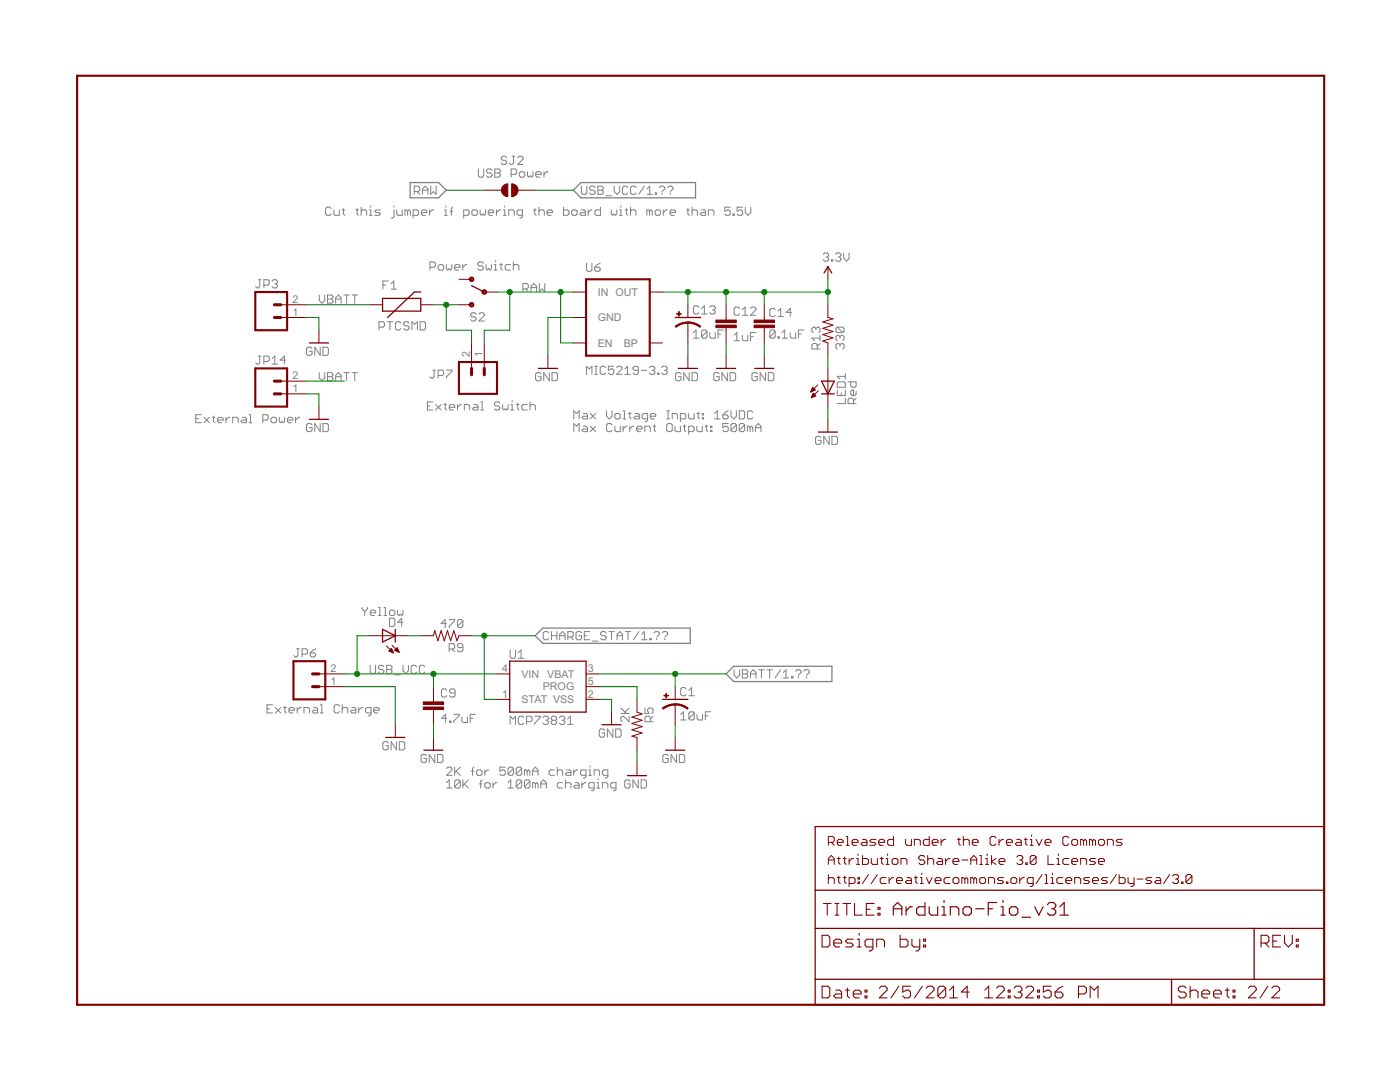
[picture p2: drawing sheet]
<svg xmlns="http://www.w3.org/2000/svg" width="279mm" height="216mm" viewBox="0 0 279 216" stroke-linecap="round" stroke-linejoin="round" font-family="sans-serif">
<defs><g id="words">
<g font-size="2.4" fill="#808080">
<text x="119.3" y="59">IN OUT</text>
<text x="58.4" y="63">1</text>
<text x="58.4" y="60.5">2</text>
<text x="119.3" y="64.1">GND</text>
<text x="93.8" y="71.2" transform="rotate(-90 93.8 71.2)">2</text>
<text x="96.3" y="71.2" transform="rotate(-90 96.3 71.2)">1</text>
<text x="119.3" y="69.2">EN</text>
<text x="124.5" y="69.2">BP</text>
<text x="58.4" y="75.7">2</text>
<text x="58.4" y="78.2">1</text>
<text x="66" y="136.6">1</text>
<text x="66" y="134.1">2</text>
<text x="100.2" y="134.1">4</text>
<text x="104.1" y="135.2">VIN VBAT</text>
<text x="108.3" y="137.8">PROG</text>
<text x="117.3" y="134.1">3</text>
<text x="117.3" y="136.6">5</text>
<text x="100.2" y="139.2">1</text>
<text x="104.1" y="140.3">STAT VSS</text>
<text x="117.3" y="139.2">2</text>
</g>
</g></defs>
<g fill="none" stroke="#808080" stroke-width=".2">
<path d="M82.7 38.2h.8l.3-.2v-.6l-.3-.3h-.8v1.7M83.2 38.2l.6 .6M84.3 38.8v-1.1l.6-.6 .5 .6v1.1M84.3 38h1.1M86 37.1v1.7l.5-.6 .5 .6v-1.7M95.5 33.7v1.4l.2 .2h.6l.2-.2v-1.4M98.2 34l-.3-.3h-.5l-.3 .3v.3l.3 .2h.5l.3 .3v.3l-.3 .2h-.5l-.3-.2M98.7 33.7h.8l.3 .3v.3l-.3 .2 .3 .3v.3l-.3 .2h-.8zM98.7 34.5h.8M101.1 31.5l-.3-.3h-.5l-.3 .3v.2l.3 .3h.5l.3 .3v.2l-.3 .3h-.5l-.3-.3M102 34.8h.8l.3-.3v-.5l-.3-.3h-.8v1.6M102.2 31.2h.6"/>
<path d="M102.5 31.2v1.3l-.3 .3h-.3l-.2-.3M103.3 31.5l.3-.3h.5l.3 .3v.2l-1.1 1.1h1.1M103.7 34.5l.2-.2h.6l.2 .2v.6l-.2 .2h-.6l-.2-.2zM105.3 34.3v.8l.3 .2 .2-.2 .3 .2 .3-.2v-.8M106.9 34.8h1.1v-.3l-.3-.2h-.5l-.3 .2v.6l.3 .2h.5M108.6 34.3v1M109.4 34.3h-.3l-.5 .5M116 37.1v1.4l.3 .3h.5l.3-.3v-1.4M118.8 37.4l-.3-.3h-.6l-.2 .3v.3l.2 .3h.6l.3 .2v.3l-.3 .3h-.6l-.2-.3M119.3 37.1h.8l.3 .3v.3l-.3 .3 .3 .2v.3l-.3 .3h-.8zM119.3 38h.8M120.9 39.1h1.1"/>
<path d="M122.6 37.1v1.1l.5 .6 .6-.6v-1.1M125.3 37.4l-.3-.3h-.5l-.3 .3v1.1l.3 .3h.5l.3-.3M126.9 37.4l-.2-.3h-.6l-.2 .3v1.1l.2 .3h.6l.2-.3M128.6 37.1l-1.1 1.7M129.1 37.7l.6-.6v1.7M129.1 38.8h1.1M130.8 38.5h.2v.3h-.2zM131.6 37.4l.2-.3h.6l.3 .3v.3l-.6 .5M132.1 38.5v.3M133.2 37.4l.3-.3h.5l.3 .3v.3l-.5 .5M133.8 38.5v.3M51.6 55.8h.5"/>
<path d="M51.8 55.8v1.4l-.2 .2h-.3l-.3-.2M52.7 56.9h.8l.2-.3v-.5l-.2-.3h-.8v1.6M54.3 56.1l.3-.3h.5l.3 .3v.2l-.3 .3M54.8 56.6h.3M55.1 56.6l.3 .3v.3l-.3 .2h-.5l-.3-.2M63.7 58.9v1l.6 .6 .5-.6v-1M65.4 58.9h.8l.2 .2v.3l-.2 .3 .2 .2v.3l-.2 .3h-.8zM65.4 59.7h.8M66.1 41.6l-.3-.3h-.5l-.3 .3v1.1l.3 .3h.5l.3-.3M66.6 41.9v.8l.3 .3h.8v-1.1M67 59.7h1.1M68.3 41.9h.5"/>
<path d="M68.5 41.6v1.1l.3 .3M68.6 58.9h1.1M69.2 58.9v1.6M70.3 58.9h1.1M70.8 58.9v1.6M71 41.9h.5M71.3 41.6v1.1l.2 .3M72.1 42.1l.2-.2h.6l.3 .2v.9M72.1 41.3v1.7M73.7 43h.6M73.7 41.9h.3v1.1M74 41.1v.2"/>
<path d="M75.9 41.9h-.8l-.3 .2 .3 .3h.5l.3 .3-.3 .3h-.8M76.4 56.9h.6M77.5 56.1h-1.1v1.6M78.1 56.6l.5-.5v1.6M78.1 57.7h1M78.6 41.9v1.3l-.2 .3h-.3M78.6 41.1v.2M79.2 41.9v.8l.2 .3h.9v-1.1M81.3 42.1l-.2-.2h-.3v1.1M81.3 42.1v.9M81.3 42.1l.3-.2 .3 .2v.9M82.4 43h.9l.2-.3v-.6l-.2-.2h-.9v1.6"/>
<path d="M84.1 42.4h1.1v-.3l-.3-.2h-.6l-.2 .2v.6l.2 .3h.6M85.7 41.9v1.1M85.8 53.3h.8l.3-.2v-.6l-.3-.2h-.8v1.6M86.5 41.9h-.2l-.6 .5M87.4 53.1l.3-.3h.6l.2 .3v.5l-.2 .3h-.6l-.3-.3zM88.7 43h.6M88.7 41.9h.3v1.1M89 41.1v.2M89.1 52.8v.8l.3 .3 .2-.3 .3 .3 .3-.3v-.8M89.8 42.1h.6M90.4 41.3l-.3 .3v1.4M90.7 53.3h1.1v-.2l-.3-.3h-.5l-.3 .3v.5l.3 .3h.5"/>
<path d="M92.4 52.8v1.1M92.5 43h.9l.2-.3v-.6l-.2-.2h-.9v1.6M93.2 52.8h-.3l-.5 .5M94.2 42.1l.2-.2h.6l.3 .2v.6l-.3 .3h-.6l-.2-.3zM95.8 41.9v.8l.3 .3 .3-.3 .2 .3 .3-.3v-.8M96.5 52.5l-.3-.2h-.6l-.2 .2v.3l.2 .3h.6l.3 .2v.3l-.3 .3h-.6l-.2-.3M97 52.8v.8l.3 .3 .2-.3 .3 .3 .3-.3v-.8M97.5 42.4h1v-.3l-.2-.2h-.6l-.2 .2v.6l.2 .3h.6M98.6 53.9h.6M98.6 52.8h.3v1.1M98.9 52v.3M99.1 41.9v1.1"/>
<path d="M99.7 52.8h.6M99.9 41.9h-.3l-.5 .5M100 52.5v1.1l.3 .3M100.5 43h.5M100.5 41.9h.2v1.1M100.7 41.1v.2M101.5 43v-1.1h.9l.2 .2v.9M101.9 52.8h-.8l-.3 .3v.5l.3 .3h.8M102.4 53.1l.3-.3h.6l.2 .3v.8M102.4 52.3v1.6M104.3 43h-.8l-.3-.3v-.6l.3-.2h.8v1.3l-.3 .3h-.3M104.4 57.7h.8l.2-.3v-.5l-.2-.3h-.8v1.6"/>
<path d="M104.9 57.7l.5 .5M106 58.2v-1.1l.5-.5 .6 .5v1.1M106 57.4h1.1M106.4 41.9h.6M106.7 41.6v1.1l.3 .3M107.5 42.1l.3-.2h.6l.2 .2v.9M107.5 41.3v1.7M107.6 56.6v1.6l.6-.5 .5 .5v-1.6M109.2 42.4h1.1v-.3l-.3-.2h-.5l-.3 .2v.6l.3 .3h.5M112.5 41.3v1.7h.8l.2-.3v-.6l-.2-.2h-.8M114.1 42.1l.3-.2h.5l.3 .2v.6l-.3 .3h-.5l-.3-.3zM116 41.9h.5l.3 .2v.9h-.8l-.3-.3 .3-.3h.8"/>
<path d="M117.1 52.5v1.4l.2 .2h.6l.2-.2v-1.4M117.4 41.9v1.1M118.2 41.9h-.3l-.5 .5M118.7 53.3h.8l.3 .3v.3l-.3 .2h-.5l-.3-.2zM119.8 52.5l-.6 .3-.5 .5M119.8 41.3v1.7h-.8l-.3-.3v-.6l.3-.2h.8M122 41.9v.8l.3 .3 .3-.3 .2 .3 .3-.3v-.8M123.6 43h.6M123.6 41.9h.3v1.1M123.9 41.1v.2M124.7 41.9h.6M125 41.6v1.1l.3 .3"/>
<path d="M125.8 42.1l.3-.2h.5l.3 .2v.9M125.8 41.3v1.7M129.6 42.1l-.2-.2h-.3v1.1M129.6 42.1v.9M129.6 42.1l.3-.2 .3 .2v.9M130.7 42.1l.3-.2h.6l.2 .2v.6l-.2 .3h-.6l-.3-.3zM132.4 41.9v1.1M133.2 41.9h-.3l-.5 .5M133.7 42.4h1.1v-.3l-.2-.2h-.6l-.3 .2v.6l.3 .3h.6M137 41.9h.6M137.3 41.6v1.1l.3 .3M138.1 42.1l.3-.2h.5l.3 .2v.9"/>
<path d="M138.1 41.3v1.7M140 41.9h.5l.3 .2v.9h-.8l-.3-.3 .3-.3h.8M141.4 43v-1.1h.8l.3 .2v.9M145.7 41.3h-1v.8l.5-.2h.3l.2 .2v.6l-.2 .3h-.6l-.2-.3M146.3 42.7h.3v.3h-.3zM148.2 41.3h-1.1v.8l.6-.2h.2l.3 .2v.6l-.3 .3h-.5l-.3-.3M148.7 41.3v1.1l.6 .6 .5-.6v-1.1M164.3 50.8l.2-.3h.6l.3 .3v.2l-.3 .3M164.8 51.3h.3M165.1 51.3l.3 .3v.2l-.3 .3h-.6l-.2-.3M165.9 51.8h.3v.3h-.3zM166.8 50.8l.2-.3h.6l.2 .3v.2l-.2 .3"/>
<path d="M167.3 51.3h.3M167.6 51.3l.2 .3v.2l-.2 .3h-.6l-.2-.3M168.4 50.5v1.1l.5 .5 .6-.5v-1.1M51.6 71.1h.5M51.8 71.1v1.3l-.2 .3h-.3l-.3-.3M52.7 72.1h.8l.2-.2v-.6l-.2-.2h-.8v1.6M54.3 72.7h1.1M54.3 71.6l.5-.5v1.6M57 71.9h-1.1l.8-.8v1.6M62.3 69.5l-.3-.2h-.6l-.2 .2v1.1l.2 .3h.6l.3-.3v-.5h-.6M63.7 74.4v1l.6 .6 .5-.6v-1M63.9 69.3v1.6l-1.1-1.6v1.6"/>
<path d="M64.5 69.3h.8l.2 .2v1.1l-.2 .3h-.8zM65.4 74.4h.8l.2 .2v.3l-.2 .3 .2 .2v.3l-.2 .3h-.8zM65.4 75.2h.8M67 75.2h1.1M67 60.5v-1.1l.5-.5 .6 .5v1.1M67 76v-1.1l.5-.5 .6 .5v1.1M68.6 74.4h1.1M69.2 74.4v1.6M70.3 74.4h1.1M70.8 74.4v1.6M75.6 65.3h.9l.2-.3v-.5l-.2-.3h-.9v1.6M77.3 64.2h1.1"/>
<path d="M77.8 64.2v1.6M80 64.5l-.3-.3h-.5l-.3 .3v1.1l.3 .2h.5l.3-.2M81.6 64.5l-.2-.3h-.6l-.2 .3v.2l.2 .3h.6l.2 .3v.3l-.2 .2h-.6l-.2-.2M82.2 65.8v-1.6l.5 .5 .6-.5v1.6M83.8 64.2h.8l.3 .3v1.1l-.3 .2h-.8zM86.4 73.9h.5M86.6 73.9v1.3l-.2 .3h-.3l-.3-.3M87.4 74.9h.9l.2-.2v-.6l-.2-.2h-.9v1.6M89.1 73.9h1.1v.2l-1.1 1.1v.3M95 62.7l-.2-.3h-.6l-.3 .3v.2l.3 .3h.6l.2 .3v.3l-.2 .3h-.6l-.3-.3M95.6 62.7l.2-.3h.6l.3 .3v.2l-1.1 1.2h1.1M102.2 79.9v.3"/>
<path d="M108 74.6l-.3-.2h-.5l-.3 .2v1.1l.3 .3h.5l.3-.3v-.5h-.6M109.6 74.4v1.6l-1.1-1.6v1.6M110.2 74.4h.8l.3 .2v1.1l-.3 .3h-.8zM117.1 74.7v-1.6l.5 .5 .5-.5v1.6M118.7 74.7h.5M118.7 73.1h.5M119 73.1v1.6M120.9 73.3l-.3-.2h-.5l-.3 .2v1.1l.3 .3h.5l.3-.3M122.5 73.1h-1.1v.8l.6-.3h.2l.3 .3v.5l-.3 .3h-.5l-.3-.3M123.1 73.3l.2-.2h.6l.2 .2v.3l-1 1.1h1M124.7 74.7h1.1M124.7 73.6l.5-.5v1.6"/>
<path d="M127.4 73.9h-.8l-.3-.3v-.3l.3-.2h.5l.3 .2v1.1l-.3 .3h-.5l-.3-.3M128 73.9h1.1M129.6 73.3l.3-.2h.5l.3 .2v.3l-.3 .3M130.1 73.9h.3M130.4 73.9l.3 .3v.2l-.3 .3h-.5l-.3-.3M131.2 74.4h.3v.3h-.3zM132.1 73.3l.2-.2h.6l.2 .2v.3l-.2 .3M132.6 73.9h.3M132.9 73.9l.2 .3v.2l-.2 .3h-.6l-.2-.3M135.9 74.6l-.3-.2h-.5l-.3 .2v1.1l.3 .3h.5l.3-.3v-.5h-.5M137.5 74.4v1.6l-1-1.6v1.6M138.1 74.4h.8l.3 .2v1.1l-.3 .3h-.8z"/>
<path d="M138.4 66.4l.5-.6v1.7M138.4 67.5h1.1M139.5 61.3l-.3-.3h-.5l-.3 .3v1.1l.3 .3h.5l.3-.3M140 62.7h1.1M140 61.6l.6-.6v1.7M141.1 66.1v1.1l-.3 .3h-.5l-.3-.3M141.1 66.1l-.3-.3h-.5l-.3 .3v1.1M141.1 66.1l-1.1 1.1M141.6 66.4v.8l.3 .3h.8v-1.1M141.6 61.3l.3-.3h.6l.2 .3v.3l-.2 .2M142.2 61.8h.3M142.5 61.8l.2 .3v.3l-.2 .3h-.6l-.3-.3"/>
<path d="M143.3 66.7h.5M143.5 74.6l-.2-.2h-.6l-.2 .2v1.1l.2 .3h.6l.2-.3v-.5h-.5M144.4 65.8h-1.1v1.7M145.2 74.4v1.6l-1.1-1.6v1.6M145.7 74.4h.8l.3 .2v1.1l-.3 .3h-.8zM146.5 66.9l.5-.5v1.6M146.5 68h1.1M147.6 61.6l-.3-.3h-.5l-.3 .3v1l.3 .3h.5l.3-.3M148.1 66.9v.8l.3 .3h.8v-1.1M148.1 62.9h1.1M148.1 61.8l.6-.5v1.6M149.8 61.6l.3-.3h.5l.3 .3v.2l-1.1 1.1h1.1"/>
<path d="M149.8 67.2h.5M150.9 66.4h-1.1v1.6M151.2 74.6l-.3-.2h-.6l-.2 .2v1.1l.2 .3h.6l.3-.3v-.5h-.6M152.8 74.4v1.6l-1.1-1.6v1.6M153.3 74.4h.9l.2 .2v1.1l-.2 .3h-.9zM154.7 66.1v1.1l-.3 .3h-.5l-.3-.3M154.7 66.1l-.3-.3h-.5l-.3 .3v1.1M154.7 61.8l-.3-.3h-.5l-.3 .3v1.1l.3 .3h.5l.3-.3M154.7 66.1l-1.1 1.1M155.3 67.2h.2v.3h-.2zM155.3 63.2h1M155.3 62.1l.5-.6v1.7"/>
<path d="M156.1 67.5h1.1M156.1 66.4l.5-.6v1.7M157.7 66.4v.8l.3 .3h.8v-1.1M158 62.3h-1.1l.8-.8v1.7M159.3 66.7h.6M160.4 65.8h-1.1v1.7M162.8 65.5l-.2-.2h-.3l-.3 .2v.6l.3 .3M162.8 65.5l.3-.2h.3l.3 .2v.6l-.3 .3M162.8 65.5v.3M163.1 69.6v-.8l-.3-.3h-.5l-.3 .3v.8h1.7M163.7 67.5h-1.7l.6 .5M163.7 68.5l-.6 .6"/>
<path d="M163.7 66.9v1.1M167.1 65.3h1.1l.2 .2v.6l-.2 .3M167.1 65.3l-.3 .2v.6l.3 .3h1.1M167.1 65.3l1.1 1.1M167.1 77.8v1.1h1.6v-1.1M167.3 76.2h1.1l.3 .3v.8h-1.6v-.8zM167.6 67.2l.3-.3h.3l.2 .3v.5l-.2 .3M167.6 68.8l-.2-.3h-.3l-.3 .3v.6l.3 .2M167.6 67.2l-.2-.3h-.3l-.3 .3v.5l.3 .3M167.6 68.8l.3-.3h.3l.2 .3v.6l-.2 .2M167.6 67.2v.3M167.6 68.8v.3"/>
<path d="M167.9 78.4v.5M168.7 79.5v1h-1.6M168.7 74.5v1.1M168.7 75.1h-1.6l.5 .5M169.2 76.2h1.7v.8l-.3 .3h-.5l-.3-.3v-.8M170.9 78.1v.5l-.3 .3h-.5l-.3-.3v-.5l.3-.3h.2v1.1M170.9 79.5l-.6 .5M39.1 83.5h.5M40.2 82.7h-1.1v1.6h1.1M40.7 83.3l1.1 1M41.8 83.3l-1.1 1M42.4 83.3h.5"/>
<path d="M42.6 83v1.1l.3 .2M43.5 83.8h1v-.3l-.2-.2h-.6l-.2 .2v.6l.2 .2h.6M45.1 83.3v1M45.9 83.3h-.3l-.5 .5M46.4 84.3v-1h.9l.2 .2v.8M48.4 83.3h.5l.3 .2v.8h-.8l-.3-.2 .3-.3h.8M49.7 82.7h.3v1.6M49.7 84.3h.6M52.5 83.8h.8l.2-.3v-.5l-.2-.3h-.8v1.6M54.1 83.5l.3-.2h.5l.3 .2v.6l-.3 .2h-.5l-.3-.2zM55.7 83.3v.8l.3 .2 .3-.2 .2 .2 .3-.2v-.8M57.4 83.8h1v-.3l-.2-.2h-.6l-.2 .2v.6l.2 .2h.6"/>
<path d="M59 83.3v1M59.8 83.3h-.3l-.5 .5M62.3 84.8l-.3-.3h-.6l-.2 .3v1.1l.2 .2h.6l.3-.2v-.6h-.6M63.9 84.5v1.6l-1.1-1.6v1.6M64.5 84.5h.8l.2 .3v1.1l-.2 .2h-.8zM85.3 81h.6M86.4 80.2h-1.1v1.6h1.1M86.9 80.7l1.1 1.1M88 80.7l-1.1 1.1M88.6 80.7h.5M88.9 80.5v1.1l.2 .2M89.7 81.3h1.1v-.3l-.3-.3h-.6l-.2 .3v.6l.2 .2h.6"/>
<path d="M91.3 80.7v1.1M92.1 80.7h-.3l-.5 .6M92.7 81.8v-1.1h.8l.2 .3v.8M94.6 80.7h.5l.3 .3v.8h-.8l-.3-.2 .3-.3h.8M95.9 80.2h.3v1.6M95.9 81.8h.6M99.8 80.5l-.3-.3h-.5l-.3 .3v.2l.3 .3h.5l.3 .3v.3l-.3 .2h-.5l-.3-.2M100.3 80.7v.9l.3 .2 .3-.2 .2 .2 .3-.2v-.9M101.9 81.8h.6M101.9 80.7h.3v1.1M103 80.7h.6M103.3 80.5v1.1l.3 .2"/>
<path d="M105.2 80.7h-.8l-.3 .3v.6l.3 .2h.8M105.8 80.2v1.6M105.8 81l.2-.3h.6l.2 .3v.8M114.5 83.6v-1.6l.6 .5 .5-.5v1.6M114.5 86.1v-1.6l.6 .5 .5-.5v1.6M116.4 82.5h.6l.2 .3v.8h-.8l-.3-.3 .3-.2h.8M116.4 85h.6l.2 .3v.8h-.8l-.3-.2 .3-.3h.8M117.8 82.5l1.1 1.1M117.8 85l1.1 1.1M118.9 82.5l-1.1 1.1M118.9 85l-1.1 1.1M121.1 82v1.1l.5 .5 .6-.5v-1.1"/>
<path d="M122.2 84.8l-.3-.3h-.6l-.2 .3v1.1l.2 .2h.6l.3-.2M122.7 85v.9l.3 .2h.8v-1.1M123 82.5h.5l.3 .3v.5l-.3 .3h-.5l-.3-.3v-.5zM124.3 83.6h.6M124.3 82h.3v1.6M124.3 85v1.1M125.1 85h-.2l-.6 .6M125.4 82.5h.6M125.7 82.2v1.1l.3 .3M125.7 85v1.1M126.5 85h-.3l-.5 .6M126.8 82.5h.5l.3 .3v.8h-.8l-.3-.3 .3-.2h.8"/>
<path d="M127.1 85.6h1v-.3l-.2-.3h-.6l-.2 .3v.6l.2 .2h.6M128.7 86.1v-1.1h.8l.3 .3v.8M129.2 83.6h-.8l-.3-.3v-.5l.3-.3h.8v1.4l-.2 .2h-.3M129.8 83.1h1.1v-.3l-.3-.3h-.5l-.3 .3v.5l.3 .3h.5M130.3 85h.6M130.6 84.8v1.1l.3 .2M133.1 83.6h.5M133.1 82h.5M133.1 84.8l.2-.3h.6l.3 .3v1.1l-.3 .2h-.6l-.2-.2zM133.3 82v1.6M134.2 83.6v-1.1h.8l.2 .3v.8M134.7 85v.9l.3 .2h.8v-1.1"/>
<path d="M135.8 83.6h.8l.3-.3v-.5l-.3-.3h-.8v1.6M136.3 85h.6M136.6 84.8v1.1l.3 .2M137.4 82.5v.8l.3 .3h.8v-1.1M137.4 86.1h.8l.3-.2v-.6l-.3-.3h-.8v1.7M139.1 82.5h.5M139.1 85v.9l.2 .2h.8v-1.1M139.3 82.2v1.1l.3 .3M140.2 82.5h.2v.3h-.2zM140.2 83.3h.2v.3h-.2zM140.7 85h.5M141 84.8v1.1l.2 .2"/>
<path d="M141.8 85h.3v.3h-.3zM141.8 85.9h.3v.2h-.3zM142.6 83.6h1.1M142.6 82.5l.6-.5v1.6M144.3 82.8h.8l.2 .3v.2l-.2 .3h-.6l-.2-.3zM145.3 82l-.5 .2-.5 .6M145.3 84.5h-1v.8l.5-.3h.3l.2 .3v.6l-.2 .2h-.6l-.2-.2M145.9 82v1.1l.5 .5 .6-.5v-1.1M147 84.8l-.3-.3h-.5l-.3 .3v1.1M147 84.8v1.1l-.3 .2h-.5l-.3-.2M147 84.8l-1.1 1.1M147.5 82h.8l.3 .2v1.1l-.3 .3h-.8z"/>
<path d="M148.6 84.8l-.3-.3h-.5l-.3 .3v1.1M148.6 84.8v1.1l-.3 .2h-.5l-.3-.2M148.6 84.8l-1.1 1.1M149.7 85.3l-.3-.3h-.2v1.1M149.7 85.3v.8M149.7 85.3l.3-.3 .2 .3v.8M150.2 82.2l-.2-.2h-.6l-.2 .2v1.1l.2 .3h.6l.2-.3M150.8 85.3h1.1M150.8 86.1v-1.1l.5-.5 .6 .5v1.1M163.9 87.3l-.3-.2h-.6l-.2 .2v1.1l.2 .3h.6l.3-.3v-.5h-.6M165.5 87.1v1.6l-1.1-1.6v1.6M166 87.1h.9l.2 .2v1.1l-.2 .3h-.9z"/>
<path d="M170.3 80.5v-.8l-.2-.2h-.6l-.3 .2v.8h1.7M59.2 129.5h.5M59.5 129.5v1.3l-.3 .3h-.3l-.3-.3M60.3 130.5h.8l.3-.2v-.6l-.3-.2h-.8v1.6M61.9 130.3h.8l.3 .2v.3l-.3 .3h-.5l-.3-.3zM63 129.5l-.5 .2-.6 .6M72.3 121.2v.3l.5 .5M72.8 122v.8M73.3 121.2v.3l-.5 .5M73.9 132.8v1.3l.2 .3h.6l.3-.3v-1.3M73.9 122.3h1.1v-.3l-.3-.2h-.5l-.3 .2v.6l.3 .2h.5M75.5 122.8h.6"/>
<path d="M75.5 121.2h.3v1.6M76.6 133l-.3-.2h-.5l-.3 .2v.3l.3 .3h.5l.3 .2v.3l-.3 .3h-.5l-.3-.3M76.6 122.8h.6M76.6 121.2h.3v1.6M77.2 132.8h.8l.2 .2v.3l-.2 .3 .2 .2v.3l-.2 .3h-.8zM77.2 133.6h.8M77.7 123.4h.8l.3 .2v1.1l-.3 .3h-.8zM78 121.8h.5l.3 .2v.6l-.3 .2h-.5l-.3-.2v-.6zM78.8 134.7h1.1M79.4 121.8v.8l.2 .2 .3-.2 .3 .2 .2-.2v-.8M80.4 132.8v1l.6 .6 .5-.6v-1M80.4 124.2h-1l.8-.8v1.6"/>
<path d="M83.1 133l-.2-.2h-.6l-.2 .2v1.1l.2 .3h.6l.2-.3M84.8 133l-.3-.2h-.5l-.3 .2v1.1l.3 .3h.5l.3-.3M89.1 124.4h-1.1l.8-.8v1.6M89.2 137.7l-.3-.2h-.5l-.3 .2v1.1l.3 .3h.5l.3-.3M89.6 123.6h1.1v.3l-1.1 1.1v.2M89.6 129.5h.9l.2-.3v-.5l-.2-.3h-.9v1.6M90.2 129.5l.5 .5M90.8 138.3h-.8l-.3-.3v-.3l.3-.2h.6l.2 .2v1.1l-.2 .3h-.6l-.3-.3M92.4 123.9l-.3-.3h-.5l-.3 .3v1.1M92.4 129.2h-.8l-.3-.2v-.3l.3-.3h.5l.3 .3v1.1l-.3 .2h-.5l-.3-.2M92.4 123.9v1.1l-.3 .2h-.5l-.3-.2M92.4 123.9l-1.1 1.1"/>
<path d="M101.8 129.7v1.4l.3 .2h.5l.3-.2v-1.4M103.4 131.3h1.1M103.4 130.3l.6-.6v1.6M109.5 126.3l-.3-.3h-.5l-.3 .3v1.1l.3 .3h.5l.3-.3M110 126v1.7M110 126.9h1.1M111.1 126v1.7M111.7 126.9h1.1M111.7 127.7v-1.1l.5-.6 .6 .6v1.1M113.3 127.1h.8l.3-.2v-.6l-.3-.3h-.8v1.7M113.9 127.1l.5 .6M116.1 126.3l-.3-.3h-.6l-.2 .3v1.1l.2 .3h.6l.3-.3v-.5h-.6"/>
<path d="M116.6 126.9h.5M117.7 126h-1.1v1.7h1.1M118.2 127.9h1.1M121 126.3l-.3-.3h-.6l-.2 .3v.3l.2 .3h.6l.3 .2v.3l-.3 .3h-.6l-.2-.3M121.5 126h1.1M122 126v1.7M123.1 126.9h1.1M123.1 127.7v-1.1l.6-.6 .5 .6v1.1M124.8 126h1.1M125.3 126v1.7M127.5 126l-1.1 1.7M128.1 127.7h1"/>
<path d="M128.1 126.6l.5-.6v1.7M129.7 127.4h.3v.3h-.3zM130.5 126.3l.3-.3h.5l.3 .3v.3l-.5 .5M131.1 127.4v.3M132.1 126.3l.3-.3h.6l.2 .3v.3l-.5 .5M132.7 127.4v.3M136.9 137.5l-.2-.3h-.6l-.3 .3v1.1l.3 .2h.6l.2-.2M137.5 138.8h1.1M137.5 137.8l.5-.6v1.6M146.5 133.6v1.1l.5 .6 .6-.6v-1.1M148.1 133.6h.9l.2 .3v.3l-.2 .3 .2 .2v.3l-.2 .3h-.9zM148.1 134.5h.9"/>
<path d="M149.8 135.3v-1.1l.5-.6 .6 .6v1.1M149.8 134.5h1.1M151.4 133.6h1.1M152 133.6v1.7M153.1 133.6h1M153.6 133.6v1.7M155.8 133.6l-1.1 1.7M156.3 135.3h1.1M156.3 134.2l.6-.6v1.7M158 135h.2v.3h-.2zM158.8 133.9l.3-.3h.5l.3 .3v.3l-.6 .5M159.3 135v.3"/>
<path d="M160.4 133.9l.3-.3h.5l.3 .3v.3l-.5 .5M161 135v.3M53.3 141.4h.5M54.4 140.6h-1.1v1.7h1.1M54.9 141.2l1.1 1.1M56 141.2l-1.1 1.1M56.6 141.2h.5M56.9 140.9v1.1l.2 .3M57.7 141.7h1.1v-.3l-.3-.2h-.6l-.2 .2v.6l.2 .3h.6M59.3 141.2v1.1M60.1 141.2h-.2l-.6 .5M60.7 142.3v-1.1h.8l.3 .2v.9"/>
<path d="M62.6 141.2h.5l.3 .2v.9h-.8l-.3-.3 .3-.3h.8M63.9 140.6h.3v1.7M63.9 142.3h.6M67.8 140.9l-.3-.3h-.5l-.3 .3v1.1l.3 .3h.5l.3-.3M68.3 141.4l.3-.2h.5l.3 .2v.9M68.3 140.6v1.7M70.2 141.2h.6l.2 .2v.9h-.8l-.2-.3 .2-.3h.8M71.6 141.2v1.1M72.4 141.2h-.3l-.5 .5M74 142.3h-.8l-.3-.3v-.6l.3-.2h.8v1.3l-.2 .3h-.3M74.6 141.7h1.1v-.3l-.3-.2h-.5l-.3 .2v.6l.3 .3h.5M77.5 148.3l-.3-.3h-.5l-.3 .3v1.1l.3 .2h.5l.3-.2v-.6h-.5"/>
<path d="M79.1 148v1.6l-1-1.6v1.6M79.7 148h.8l.3 .3v1.1l-.3 .2h-.8zM85.1 150.8l-.2-.3h-.6l-.3 .3v1.1l.3 .3h.6l.2-.3v-.6h-.5M86.8 150.5v1.7l-1.1-1.7v1.7M87.3 150.5h.8l.3 .3v1.1l-.3 .3h-.8zM89.1 153.4l.3-.3h.5l.3 .3v.2l-1.1 1.1h1.1M89.1 156.2l.6-.6v1.6M89.1 157.2h1.1M89.2 143.3h-1.1l.8-.8v1.7M89.7 143.9h.3v.3h-.3zM90.6 142.5h1v.3l-1 1.1v.3M90.7 153.1v1.6"/>
<path d="M91 153.9l.8 .8M91.8 155.9l-.2-.3h-.6l-.3 .3v1.1M91.8 153.1l-1.1 1.1M91.8 155.9v1.1l-.2 .2h-.6l-.3-.2M91.8 155.9l-1.1 1.1M92.2 143.1v.8l.3 .3h.8v-1.1M92.4 155.6v1.6M92.7 156.4l.8 .8M93.5 155.6l-1.1 1.1M93.8 143.3h.6M94 153.9h.6M94.6 153.1l-.3 .3v1.3"/>
<path d="M94.9 142.5h-1.1v1.7M95.1 153.9l.3-.3h.5l.3 .3v.5l-.3 .3h-.5l-.3-.3zM95.7 156.4h.5M96.2 155.6l-.3 .3v1.3M96.8 153.6v1.1M96.8 156.4l.2-.2h.6l.2 .2v.6l-.2 .2h-.6l-.2-.2zM97.6 153.6h-.3l-.5 .6M98.4 156.2v1M99.2 156.2h-.3l-.5 .5M100.8 153.1h-1v.8l.5-.3h.3l.2 .3v.5l-.2 .3h-.6l-.2-.3M101.4 157.2h1.1M101.4 156.2l.5-.6v1.6"/>
<path d="M101.8 144.5v-1.6l.6 .6 .5-.6v1.6M102.5 153.4v1l-.3 .3h-.5l-.3-.3M102.5 153.4l-.3-.3h-.5l-.3 .3v1M102.5 153.4l-1.1 1M104.1 153.4v1l-.3 .3h-.5l-.3-.3M104.1 153.4l-.3-.3h-.5l-.3 .3v1M104.1 155.9l-.3-.3h-.5l-.3 .3v1.1M104.1 155.9v1.1l-.3 .2h-.5l-.3-.2M104.1 153.4l-1.1 1M104.1 155.9l-1.1 1.1M104.5 143.2l-.2-.3h-.6l-.3 .3v1.1l.3 .2h.6l.2-.2M105.1 144h.8l.3-.3v-.5l-.3-.3h-.8v1.6"/>
<path d="M105.2 153.9l-.3-.3h-.2v1.1M105.2 153.9v.8M105.2 153.9l.3-.3 .2 .3v.8M105.7 155.9l-.2-.3h-.6l-.2 .3v1.1M105.7 155.9v1.1l-.2 .2h-.6l-.2-.2M105.7 155.9l-1 1.1M106.3 153.9h1.1M106.3 154.7v-1.1l.5-.5 .6 .5v1.1M106.7 142.9h1.1v.3l-1.1 1.1v.2M106.8 156.4l-.2-.2h-.3v1M106.8 156.4l.3-.2 .3 .2v.8M106.8 156.4v.8"/>
<path d="M107.9 156.4h1.1M107.9 157.2v-1l.6-.6 .5 .6v1M108.4 143.2l.2-.3h.6l.3 .3v.3l-.3 .2M108.9 143.7h.3M109.2 143.7l.3 .3v.3l-.3 .2h-.6l-.2-.2M110.3 143.7l-.3-.2v-.3l.3-.3h.5l.3 .3v.3l-.3 .2M110.3 143.7l-.3 .3v.3l.3 .2h.5l.3-.2v-.3l-.3-.3M110.3 143.7h.5M110.7 153.6h-.8l-.3 .3v.5l.3 .3h.8M111.2 153.9l.3-.3h.5l.3 .3v.8M111.2 153.1v1.6M111.6 143.2l.3-.3h.5l.3 .3v.3l-.3 .2"/>
<path d="M112.2 143.7h.2M112.3 156.2h-.8l-.3 .2v.6l.3 .2h.8M112.4 143.7l.3 .3v.3l-.3 .2h-.5l-.3-.2M112.8 156.4l.3-.2h.6l.2 .2v.8M112.8 155.6v1.6M113.1 153.6h.6l.2 .3v.8h-.8l-.3-.3 .3-.2h.8M113.3 144.5h1.1M113.3 143.5l.5-.6v1.6M114.5 153.6v1.1M114.8 156.2h.5l.3 .2v.8h-.8l-.3-.2 .3-.3h.8M115.3 153.6h-.3l-.5 .6M116.1 156.2v1"/>
<path d="M116.9 154.7h-.8l-.3-.3v-.5l.3-.3h.8v1.4l-.2 .2h-.3M116.9 156.2h-.2l-.6 .5M117.5 154.7h.5M117.5 153.6h.3v1.1M117.8 152.8v.3M118.6 154.7v-1.1h.8l.3 .3v.8M118.6 157.2h-.8l-.3-.2v-.6l.3-.2h.8v1.3l-.3 .3h-.3M119.1 157.2h.6M119.1 156.2h.3v1M119.4 155.3v.3M120.2 157.2v-1h.8l.3 .2v.8M120.7 145.7l-.3-.2h-.5l-.3 .2v1.1l.3 .3h.5l.3-.3v-.5h-.6"/>
<path d="M121.3 154.7h-.8l-.3-.3v-.5l.3-.3h.8v1.4l-.3 .2h-.2M122.3 145.5v1.6l-1.1-1.6v1.6M122.9 145.5h.8l.3 .2v1.1l-.3 .3h-.8zM122.9 157.2h-.8l-.2-.2v-.6l.2-.2h.8v1.3l-.2 .3h-.3M123.9 142.4h1.6M123.9 141.3l1.1 1.1M125.5 142.9v1.1l-1.1-1.1h-.2l-.3 .3v.5l.3 .3M125.5 141.3l-.8 .8M125.8 155.9l-.3-.3h-.6l-.2 .3v1.1l.2 .2h.6l.3-.2v-.6h-.6M127.4 155.6v1.6l-1.1-1.6v1.6M128 155.6h.8l.2 .3v1.1l-.2 .2h-.8zM128.7 141.3v1.1h.8l-.3-.8 .3-.3h.6l.2 .3v.5l-.2 .3"/>
<path d="M129.8 144v-.8l-.3-.3h-.5l-.3 .3v.8h1.6M130.3 142.9l-.5 .6M133.4 150.8l-.3-.3h-.5l-.3 .3v1.1l.3 .3h.5l.3-.3v-.6h-.6M135 150.5v1.7l-1.1-1.7v1.7M135.6 150.5h.8l.3 .3v1.1l-.3 .3h-.8zM135.8 142.6l.6-.6v1.7M135.8 143.7h1.1M138.6 142.3l-.3-.3h-.5l-.3 .3v1.1M138.6 142.3v1.1l-.3 .3h-.5l-.3-.3M138.6 142.3l-1.1 1.1M139.1 142.6v.8l.3 .3h.8v-1.1M140.8 142.8h.5"/>
<path d="M141.8 142h-1v1.7"/>
</g>
<path d="M81.9 36.4h5.6l1.5 1.6-1.5 1.5h-5.6zM114.4 38l1.6-1.6h22.8v3.1h-22.8zM106.8 126.9l1.5-1.6h29.5v3.1h-29.5zM146.4 132.9h19.6v3.1h-19.6l-1.5-1.5z" fill="none" stroke="#808080" stroke-width=".25"/>
<path d="M15.4 15.1h248.9v185.4h-248.9zM50.9 58.3h6.4v7.6h-6.4zM117 55.7h12.7v15.3h-12.7zM50.9 73.5h6.4v7.6h-6.4zM91.6 72.2h7.6v6.4h-7.6zM58.6 131.9h6.3v7.7h-6.3z" fill="none" stroke="#800000" stroke-width=".42"/>
<g fill="none" stroke="#800000" stroke-width=".25">
<path d="M76.3 59.5h7.7v2.6h-7.7zM84 58.3h-1.3l-5.3 5.1M94.1 57l2.5 1.3M164.5 54.5l.7-1.3 .8 1.3M61.7 68.4h3.9M107.4 73.5h3.9M134.7 63.4h5.1M135.4 73.5h3.8M143 73.5h3.8M150.6 73.5h3.8M164 76.1h2.5l-1.3 2.5zM164 78.6h2.5"/>
<path d="M61.7 83.7h3.9M163.3 86.2h3.8M76.3 125.6l2.6 1.3-2.6 1.2zM78.9 125.6v2.5M101.7 131.9h15.3v10.2h-15.3zM132.2 139.6h5.1M77 147.2h3.8M84.6 149.7h3.8M120.1 144.6h3.9M125.2 154.8h3.8M132.8 149.7h3.9M162.7 164.9h101.6v35.6h-101.6z"/>
<path d="M162.7 177.6h101.6M162.7 185.3h101.6M162.7 195.4h101.6M233.8 195.4v5.1M250.3 185.3v10.1"/>
</g>
<g fill="none" stroke="#800000" stroke-width=".21">
<path d="M164.1 186.6h1.1l.4 .4v1.6l-.4 .4h-1.1zM164.1 196.8h1.1l.4 .4v1.5l-.4 .4h-1.1zM164.3 180.3h1.6M165.1 180.3v2.3M166.4 188.2h1.6v-.4l-.4-.4h-.8l-.4 .4v.8l.4 .4h.8M166.6 180.3h.8M166.6 182.6h.8M166.8 197.6h.8l.4 .4v1.1h-1.2l-.4-.4 .4-.4h1.2M167 180.3v2.3M168.2 180.3h1.6M168.7 197.6h.8M169 180.3v2.3"/>
<path d="M169.1 197.2v1.5l.4 .4M170.3 198.3h1.6v-.3l-.4-.4h-.8l-.4 .4v.7l.4 .4h.8M170.3 187.4h-1.2l-.4 .4 .4 .4h.8l.4 .4-.4 .4h-1.2M170.5 180.3v2.3h1.6M171.1 189h.8M171.1 187.4h.4v1.6M171.5 186.2v.4M172.6 198.7h.4v.4h-.4zM172.6 197.6h.4v.4h-.4zM172.9 181.4h.8M174.2 189h-1.2l-.4-.4v-.8l.4-.4h1.2v2l-.4 .3h-.4M174.5 180.3h-1.6v2.3h1.6"/>
<path d="M175 189v-1.6h1.1l.4 .4v1.2M175.2 182.2h.4v.4h-.4zM175.2 181.1h.4v.3h-.4zM175.5 197.2l.4-.4h.8l.3 .4v.4l-1.5 1.5h1.5M179.4 196.8l-1.6 2.3M179.6 186.6v2.4h1.2l.4-.4v-.8l-.4-.4h-1.2M181.7 196.8h-1.5v1.2l.8-.4h.3l.4 .4v.7l-.4 .4h-.7l-.4-.4M182 187.4v1.2l.4 .4h1.2M183.6 187.4v2l-.4 .3h-.4M184.1 196.8l-1.6 2.3M184.3 188.6h.4v.4h-.4zM184.3 187.4h.4v.4h-.4z"/>
<path d="M184.8 197.2l.4-.4h.8l.4 .4v.4l-1.6 1.5h1.6M188.7 197.2v1.5l-.4 .4h-.7l-.4-.4M188.7 197.2l-.4-.4h-.7l-.4 .4v1.5M188.7 197.2l-1.5 1.5M189.5 199.1h1.6M189.5 197.6l.8-.8v2.3M193.4 198h-1.5l1.1-1.2v2.3M196.5 199.1h1.6M196.5 197.6l.8-.8v2.3M198.9 197.2l.4-.4h.7l.4 .4v.4l-1.5 1.5h1.5M201.2 198.7h.4v.4h-.4zM201.2 197.6h.4v.4h-.4z"/>
<path d="M202.4 197.2l.4-.4h.8l.3 .4v.4l-.3 .4M203.2 198h.4M203.6 198l.3 .3v.4l-.3 .4h-.8l-.4-.4M204.7 197.2l.4-.4h.8l.4 .4v.4l-1.6 1.5h1.6M207.1 198.7h.4v.4h-.4zM207.1 197.6h.4v.4h-.4zM209.8 196.8h-1.6v1.2l.8-.4h.4l.4 .4v.7l-.4 .4h-.8l-.4-.4M210.6 198h1.1l.4 .3v.4l-.4 .4h-.8l-.3-.4zM212.1 196.8l-.8 .4-.7 .8M215.2 198.3h1.2l.4-.3v-.8l-.4-.4h-1.2v2.3M217.6 199.1v-2.3l.8 .8 .7-.8v2.3M236.7 197.2l-.4-.4h-.7l-.4 .4v.4l.4 .4h.7l.4 .3v.4l-.4 .4h-.7l-.4-.4"/>
<path d="M237.5 198l.4-.4h.8l.4 .4v1.1M237.5 196.8v2.3M239.8 198.3h1.6v-.3l-.4-.4h-.8l-.4 .4v.7l.4 .4h.8M242.2 198.3h1.5v-.3l-.3-.4h-.8l-.4 .4v.7l.4 .4h.8M244.5 197.6h.8M244.9 197.2v1.5l.4 .4M246.1 198.7h.4v.4h-.4zM246.1 197.6h.4v.4h-.4zM249.1 197.2l.4-.4h.8l.4 .4v.4l-1.6 1.5h1.6M251.7 188.2h1.2l.3-.4v-.8l-.3-.4h-1.2v2.4M252.5 188.2l.7 .8M253 196.8l-1.5 2.3"/>
<path d="M253.8 197.2l.4-.4h.8l.4 .4v.4l-1.6 1.5h1.6M254 187.8h.8M255.6 186.6h-1.6v2.4h1.6M256.3 186.6v1.6l.8 .8 .8-.8v-1.6M258.7 188.6h.4v.4h-.4zM258.7 187.4h.4v.4h-.4z"/>
</g>
<g fill="none" stroke="#800000" stroke-width=".23">
<path d="M188.4 179.7v.4M200.2 179.7v.4M178.3 182.6v-1.7l.8-.8 .9 .8v1.7M178.3 181.3h1.7M180.8 180.9v1.7M182.1 180.9h-.4l-.9 .9M184.6 180.1v2.5h-1.3l-.4-.4v-.9l.4-.4h1.3M185.4 180.9v1.3l.5 .4h1.2v-1.7M188 180.9h.4v1.7M188 182.6h.8M189.7 182.6v-1.7h1.2l.4 .4v1.3M192.6 180.9h.8l.5 .4v.9l-.5 .4h-.8l-.4-.4v-.9z"/>
<path d="M194.7 181.3h1.7M197.2 181.3h.9M198.9 180.1h-1.7v2.5M199.8 180.9h.4v1.7M199.8 182.6h.8M201.4 181.3l.5-.4h.8l.4 .4v.9l-.4 .4h-.8l-.5-.4zM204 183h1.7M206.5 180.9l.8 1.7 .9-1.7M209 180.5l.4-.4h.9l.4 .4v.4l-.4 .4M209.9 181.3h.4M210.3 181.3l.4 .5v.4l-.4 .4h-.9l-.4-.4M211.5 182.6h1.7"/>
<path d="M211.5 180.9l.9-.8v2.5"/>
</g>
<g fill="none" stroke="#800000" stroke-width=".2">
<path d="M96.6 38h3.5M103.4 38h3.4M91.6 55.7h2.5M96.6 58.3h2.6M114.4 58.3h2.6M129.7 58.3h2.5M165.2 53.2v2.5M56 60.8h5.1M56 63.4h5.1M56 78.6h5.1M56 76.1h5.1M63.6 65.9v2.5"/>
<path d="M73.8 60.8h2.5M84 60.8h2.5M91.6 60.8h2.5M94.1 68.4v5.1M96.6 68.4v5.1M109.3 71v2.5M114.4 63.4h2.6M114.4 68.4h2.6M129.7 68.4h2.5M137.3 60.8v2.6M137.3 64.4v4M137.3 71v2.5"/>
<path d="M144.9 60.8v3.1M144.9 65.4v3M144.9 71v2.5M152.5 60.8v3.1M152.5 65.4v3M152.5 71v2.5M161.8 78.2h.1M161.9 78.1h.3M161.9 77.9h.6M162 77.8h.7M162 79.3h.1M162 79.1h.4"/>
<path d="M162 77.7h.6M162.1 77.6h.3M162.1 79h.6M162.1 77.4h.2M162.1 78.9h.7M162.2 77.3l-.4 .9M162.2 77.3l.5 .5-.9 .4M162.2 77.3h.1M162.2 78.8h.4M162.2 78.7h.3M162.3 78.5h.1M162.3 78.5l.5 .5-.9 .4z"/>
<path d="M163.2 76.8l-1.4 1.4M163.3 78l-1.4 1.4M165.2 60.8v2.6l1 .2-2 .6 2 .7-2 .6 2 .6-2 .7 2 .6-2 .7 1 .3v2.6M165.2 73.5v7.6M63.6 81.1v2.6M165.2 83.7v2.5M63.6 137h5.1M63.6 134.5h5.1M73.8 126.9h7.6M77.1 128.9l1.4 1.4M77.6 129.9l.5-.5 .4 .9zM77.7 129.9h.7"/>
<path d="M77.7 129.8h.6M77.8 129.7h.5M77.9 129.6h.3M78 130h.4M78.1 129.4h.1M78.3 128.8l1.4 1.4M78.3 130.2h.1M78.8 129.8l.5-.5 .4 .9zM78.8 129.7h.6M78.8 129.8h.7M79 129.6h.4M79.1 129.4h.2"/>
<path d="M79.1 129.9h.4M79.2 129.3h.1M79.4 130h.2M84 126.9h2.5l.3-1.1 .6 2.1 .6-2.1 .7 2.1 .6-2.1 .6 2.1 .7-2.1 .6 2.1 .4-1h2.5M86.5 137v3.1M99.2 134.5h2.5M99.2 139.6h2.5M117 137h2.5M117 134.5h2.5M117 139.6h2.5M127.1 139.6v2.5l1 .4-2 .6 2 .6-2 .7 2 .6-2 .6 2 .7-2 .6 1 .3v2.5M134.7 137v2.6"/>
<path d="M78.9 144.6v2.6M86.5 141.6v3M86.5 147.2v2.5M122 142.1v2.5M127.1 152.2v2.6M134.7 140.6v4M134.7 147.2v2.5M165.3 168.1h.9l.3-.3v-.6l-.3-.3h-.9v1.8M165.3 172.5v-1.2l.6-.6 .6 .6v1.2M165.3 174.5v1.8M165.3 175.4l.3-.3h.6l.3 .3v.9M165.3 171.6h1.2"/>
<path d="M165.9 168.1l.6 .6M167.1 168.1h1.2v-.3l-.3-.3h-.6l-.3 .3v.6l.3 .3h.6M167.1 171.3h.6M167.1 175.1h.6M167.4 171v1.2l.3 .3M167.4 174.8v1.2l.3 .3M168.3 171.3h.6M168.3 175.1h.6M168.6 171v1.2l.3 .3M168.6 174.8v1.2l.3 .3M168.9 166.9h.3v1.8M168.9 168.7h.6"/>
<path d="M169.5 171.3v1.2M169.5 176.3h.8l.3-.3v-.6l-.3-.3h-.8v1.8M170.1 168.1h1.1v-.3l-.3-.3h-.6l-.2 .3v.6l.2 .3h.6M170.3 171.3h-.2l-.6 .6M170.9 171.3h.3v1.2M170.9 172.5h.6M171.2 170.4v.3M171.2 175.1h.3v.3h-.3zM171.2 176h.3v.3h-.3zM172.1 167.5h.6l.3 .3v.9h-.9l-.3-.3 .3-.3h.9M172.1 170.7v1.8h.9l.3-.3v-.6l-.3-.3h-.9M173.3 174.5l-1.2 1.8"/>
<path d="M173.9 171.3v.9l.3 .3h.9v-1.2M174.8 167.5h-.9l-.3 .3 .3 .3h.6l.3 .3-.3 .3h-.9M175.1 174.5l-1.2 1.8M175.4 168.1h1.2v-.3l-.3-.3h-.6l-.3 .3v.6l.3 .3h.6M175.7 171.3h.6M176 171v1.2l.3 .3M176.8 171.3h.3v1.2M176.8 172.5h.6M176.8 175.1h-.8l-.3 .3v.6l.3 .3h.8M177.1 170.4v.3M177.4 175.1v1.2M178.3 166.9v1.8h-.9l-.3-.3v-.6l.3-.3h.9"/>
<path d="M178.3 171.3h.6l.3 .3v.6l-.3 .3h-.6l-.3-.3v-.6zM178.3 175.1h-.3l-.6 .6M178.9 175.7h1.2v-.3l-.3-.3h-.6l-.3 .3v.6l.3 .3h.6M179.8 172.5v-1.2h.9l.3 .3v.9M180.7 167.5v.9l.3 .3h.9v-1.2M181 175.1h.6l.3 .3v.9h-.9l-.3-.3 .3-.3h.9M182.5 168.7v-1.2h.9l.3 .3v.9M182.5 175.1h.6M182.8 174.8v1.2l.3 .3M183.7 175.1h.3v1.2M183.7 176.3h.6M184 174.2v.3"/>
<path d="M184.6 171l-.3-.3h-.6l-.3 .3v.3l.3 .3h.6l.3 .3v.3l-.3 .3h-.6l-.3-.3M184.8 175.1l.6 1.2 .6-1.2M185.1 171.6l.3-.3h.6l.3 .3v.9M185.1 170.7v1.8M185.4 166.9v1.8h-.8l-.3-.3v-.6l.3-.3h.8M186 168.1h1.2v-.3l-.3-.3h-.6l-.3 .3v.6l.3 .3h.6M186.6 175.7h1.2v-.3l-.3-.3h-.6l-.3 .3v.6l.3 .3h.6M187.2 171.3h.6l.3 .3v.9h-.9l-.3-.3 .3-.3h.9M187.8 167.5v1.2M188.7 167.5h-.3l-.6 .6M188.7 171.3v1.2M189.6 171.3h-.3l-.6 .6"/>
<path d="M189.6 175.1h-.9l-.3 .3v.6l.3 .3h.9M190.2 171.9h1.2v-.3l-.3-.3h-.6l-.3 .3v.6l.3 .3h.6M190.2 175.4l.3-.3h.6l.3 .3v.6l-.3 .3h-.6l-.3-.3zM191.1 167.5h.6M191.4 167.2v1.2l.3 .3M192 171.6h1.1M192.3 167.8l.3-.3h.5l.3 .3v.9M192.3 166.9v1.8M192.6 175.4l-.3-.3h-.3v1.2M192.6 175.4v.9M192.6 175.4l.2-.3 .3 .3v.9M193.7 171.6h1.2"/>
<path d="M193.7 172.5v-1.2l.6-.6 .6 .6v1.2M194 168.1h1.2v-.3l-.3-.3h-.6l-.3 .3v.6l.3 .3h.6M194.3 175.4l-.3-.3h-.3v1.2M194.3 175.4l.3-.3 .3 .3v.9M194.3 175.4v.9M195.5 172.5h.6M195.5 170.7h.3v1.8M195.8 175.1h.6l.3 .3v.6l-.3 .3h-.6l-.3-.3v-.6zM196.7 171.3h.3v1.2M196.7 172.5h.6M197 170.4v.3M197.3 176.3v-1.2h.9l.3 .3v.9"/>
<path d="M197.9 170.7v1.8M198.8 167.2l-.3-.3h-.6l-.3 .3v1.2l.3 .3h.6l.3-.3M198.8 171.3l-.9 .6 .9 .6M199.4 167.5v1.2M199.4 171.9h1.2v-.3l-.3-.3h-.6l-.3 .3v.6l.3 .3h.6M200.3 167.5h-.3l-.6 .6M200.3 175.1h-.9l-.3 .3 .3 .3h.6l.3 .3-.3 .3h-.9M200.9 168.1h1.1v-.3l-.3-.3h-.6l-.2 .3v.6l.2 .3h.6M200.9 176h.2v.3h-.2zM201.7 175.4l.3-.3h.6l.3 .3v.6l-.3 .3h-.6l-.3-.3zM202.9 167.5h.6l.3 .3v.9h-.9l-.3-.3 .3-.3h.9M202.9 171l.3-.3h.6l.3 .3v.3l-.3 .3"/>
<path d="M203.5 171.6h.3M203.5 175.1v1.2M203.8 171.6l.3 .3v.3l-.3 .3h-.6l-.3-.3M204.4 167.5h.6M204.4 175.1h-.3l-.6 .6M204.7 167.2v1.2l.3 .3M204.7 172.2h.3v.3h-.3zM205.6 168.7h.6M205.6 167.5h.3v1.2M205.9 166.6v.3M206.2 176.3h-.9l-.3-.3v-.6l.3-.3h.9v1.5l-.3 .3h-.3M206.8 167.5l.6 1.2 .6-1.2"/>
<path d="M206.8 171v1.2l-.3 .3h-.6l-.3-.3M206.8 171l-.3-.3h-.6l-.3 .3v1.2M206.8 171l-1.2 1.2M208 174.5l-1.2 1.8M208.6 168.1h1.1v-.3l-.3-.3h-.5l-.3 .3v.6l.3 .3h.5M208.6 176.3h.5M208.6 174.5h.3v1.8M209.1 170.7v1.8h1.2M209.7 175.1h.3v1.2M209.7 176.3h.6M210 174.2v.3M210.9 171.3h.3v1.2"/>
<path d="M210.9 172.5h.6M211.2 170.4v.3M212.1 175.1h-.9l-.3 .3v.6l.3 .3h.9M212.7 175.7h1.2v-.3l-.3-.3h-.6l-.3 .3v.6l.3 .3h.6M213.3 167.2l-.3-.3h-.6l-.3 .3v1.2l.3 .3h.6l.3-.3M213.3 171.3h-.9l-.3 .3v.6l.3 .3h.9M213.9 167.8l.3-.3h.6l.3 .3v.6l-.3 .3h-.6l-.3-.3zM213.9 171.9h1.2v-.3l-.3-.3h-.6l-.3 .3v.6l.3 .3h.6M214.5 176.3v-1.2h.9l.3 .3v.9M215.7 172.5v-1.2h.9l.3 .3v.9M216.3 167.8l-.3-.3h-.3v1.2M216.3 167.8v.9"/>
<path d="M216.3 167.8l.3-.3 .3 .3v.9M217.4 175.1h-.8l-.3 .3 .3 .3h.5l.3 .3-.3 .3h-.8M218 167.8l-.3-.3h-.3v1.2M218 167.8v.9M218 175.7h1.2v-.3l-.3-.3h-.6l-.3 .3v.6l.3 .3h.6M218 167.8l.3-.3 .3 .3v.9M218.6 171.3h-.9l-.3 .3 .3 .3h.6l.3 .3-.3 .3h-.9M219.2 171.9h1.2v-.3l-.3-.3h-.6l-.3 .3v.6l.3 .3h.6M219.5 167.5h.6l.3 .3v.6l-.3 .3h-.6l-.3-.3v-.6zM221 168.7v-1.2h.9l.3 .3v.9M221 175.1h-.9l-.3 .3 .3 .3h.6l.3 .3-.3 .3h-.9M222.8 174.5l-1.2 1.8"/>
<path d="M223.4 174.5v1.8h.9l.3-.3v-.6l-.3-.3h-.9M224 167.5h-.9l-.3 .3 .3 .3h.6l.3 .3-.3 .3h-.9M225.1 175.1v.9l.3 .3h.9M226.3 175.1v1.5l-.3 .3h-.3M226.9 175.4h1.2M229.9 175.1h-.9l-.3 .3 .3 .3h.6l.3 .3-.3 .3h-.9M230.8 175.1h.6l.2 .3v.9h-.8l-.3-.3 .3-.3h.8M233.4 174.5l-1.2 1.8M234 174.8l.3-.3h.6l.3 .3v.3l-.3 .3M234.6 175.4h.3M234.9 175.4l.3 .3v.3l-.3 .3h-.6l-.3-.3M235.8 176h.3v.3h-.3z"/>
<path d="M237.9 174.8v1.2l-.3 .3h-.6l-.3-.3M237.9 174.8l-.3-.3h-.6l-.3 .3v1.2M237.9 174.8l-1.2 1.2"/>
</g>
<g fill="#800000" stroke="#800000" stroke-width=".2">
<path d="M84.5 141.1h4v.5h-4z"/>
<path d="M84.5 140.1h4v.5h-4z"/>
<path d="M142.9 64.9h4v.5h-4z"/>
<path d="M142.9 63.9h4v.5h-4z"/>
<path d="M135 62.6h.9v.1h-.9z"/>
<path d="M135.4 62.2h.2v.9h-.2z"/>
<path d="M150.5 63.9h4.1v.5h-4.1z"/>
<path d="M150.5 64.9h4.1v.5h-4.1z"/>
<path d="M132.5 138.7h.9v.2h-.9z"/>
<path d="M132.9 138.4h.1v.9h-.1z"/>
</g>
<path d="M54.8 60.8h1.2M54.8 63.4h1.2M54.8 76.1h1.2M54.8 78.6h1.2M94.1 73.5v1.3M96.6 73.5v1.3M62.4 134.5h1.2M62.4 137h1.2" fill="none" stroke="#800000" stroke-width=".61"/>
<g fill="#800000" stroke="#800000" stroke-width=".2">
<path d="M93.8 55.4a.46 .46 0 0 1 .7 .1 .46 .46 0 0 1-.3 .7 .46 .46 0 0 1-.5-.5h.2a.25 .25 0 0 1 .3-.2 .25 .25 0 0 1 .1 .4 .25 .25 0 0 1-.4 0l-.2-.2z" fill-rule="evenodd"/>
<path d="M93.8 60.5a.46 .46 0 0 1 .7 .1 .46 .46 0 0 1-.3 .7 .46 .46 0 0 1-.5-.5h.2a.25 .25 0 0 1 .3-.3 .25 .25 0 0 1 .1 .4 .25 .25 0 0 1-.4 0l-.2-.1z" fill-rule="evenodd"/>
<path d="M96.4 57.9a.46 .46 0 0 1 .7 .2 .46 .46 0 0 1-.3 .6 .46 .46 0 0 1-.6-.4h.2a.25 .25 0 0 1 .3-.3 .25 .25 0 0 1 .1 .4 .25 .25 0 0 1-.4 0l-.2-.1z" fill-rule="evenodd"/>
<path d="M137.3 64.2l1.3 .3 1.2 .6-.1 .2-1.4-.7-1-.1z" fill-rule="evenodd"/>
<path d="M134.7 65.1l1.3-.6 1.3-.3v.3l-1 .1-1.4 .7z" fill-rule="evenodd"/>
<path d="M102.1 36.7a1.27 1.27 0 0 1 1.3 1.3 1.27 1.27 0 0 1-1.3 1.2z" fill-rule="evenodd"/>
<path d="M100.4 37.1l.5-.3 .4-.1v2.5a1.27 1.27 0 0 1-1.1-.7 1.27 1.27 0 0 1 .2-1.4z" fill-rule="evenodd"/>
<path d="M134.7 140.4l1.4 .2 1.2 .7-.1 .2-1.4-.7-1.1-.1z" fill-rule="evenodd"/>
<path d="M132.2 141.3l1.2-.6 1.3-.3v.3l-1 .1-1.3 .7z" fill-rule="evenodd"/>
</g>
<g fill="none" stroke="#008000" stroke-width=".2">
<path d="M89 38h7.6M106.8 38h7.6M99.2 58.3h15.2M101.7 58.3v7.6h-5.1v2.5M111.9 58.3v10.1h2.5M132.2 58.3h33M137.3 58.3v2.5M144.9 58.3v2.5M152.5 58.3v2.5M165.2 55.7v5.1M61.1 63.4h2.5v2.5M61.1 78.6h2.5v2.5"/>
<path d="M61.1 60.8h12.7M61.1 76.1h7.6M86.5 60.8h5.1M89 60.8v5.1h5.1v2.5M114.4 63.4h-5.1v7.6M137.3 68.4v2.6M144.9 68.4v2.6M152.5 68.4v2.6M165.2 71v2.5M165.2 81.1v2.6M68.7 137h10.2v7.6M68.7 134.5h30.5"/>
<path d="M73.8 126.9h-2.5v7.6M81.4 126.9h2.6M86.5 134.5v2.5M94.1 126.9h12.7M96.6 126.9v12.7h2.6M119.5 137h7.6v2.6M119.5 139.6h2.5v2.5M119.5 134.5h25.4M134.7 134.5v2.5M86.5 144.6v2.6M127.1 149.7v2.5M134.7 144.6v2.6"/>
</g>
<g fill="#008000" stroke="#008000" stroke-width=".2">
<circle cx="134.7" cy="134.5" r=".51"/>
<circle cx="89" cy="60.8" r=".51"/>
<circle cx="96.6" cy="126.9" r=".51"/>
<circle cx="111.9" cy="58.3" r=".51"/>
<circle cx="101.7" cy="58.3" r=".51"/>
<circle cx="86.5" cy="134.5" r=".51"/>
<circle cx="71.3" cy="134.5" r=".51"/>
<circle cx="165.2" cy="58.3" r=".51"/>
<circle cx="144.9" cy="58.3" r=".51"/>
<circle cx="137.3" cy="58.3" r=".51"/>
<circle cx="152.5" cy="58.3" r=".51"/>
</g>
<use href="#words"/>
</svg>
